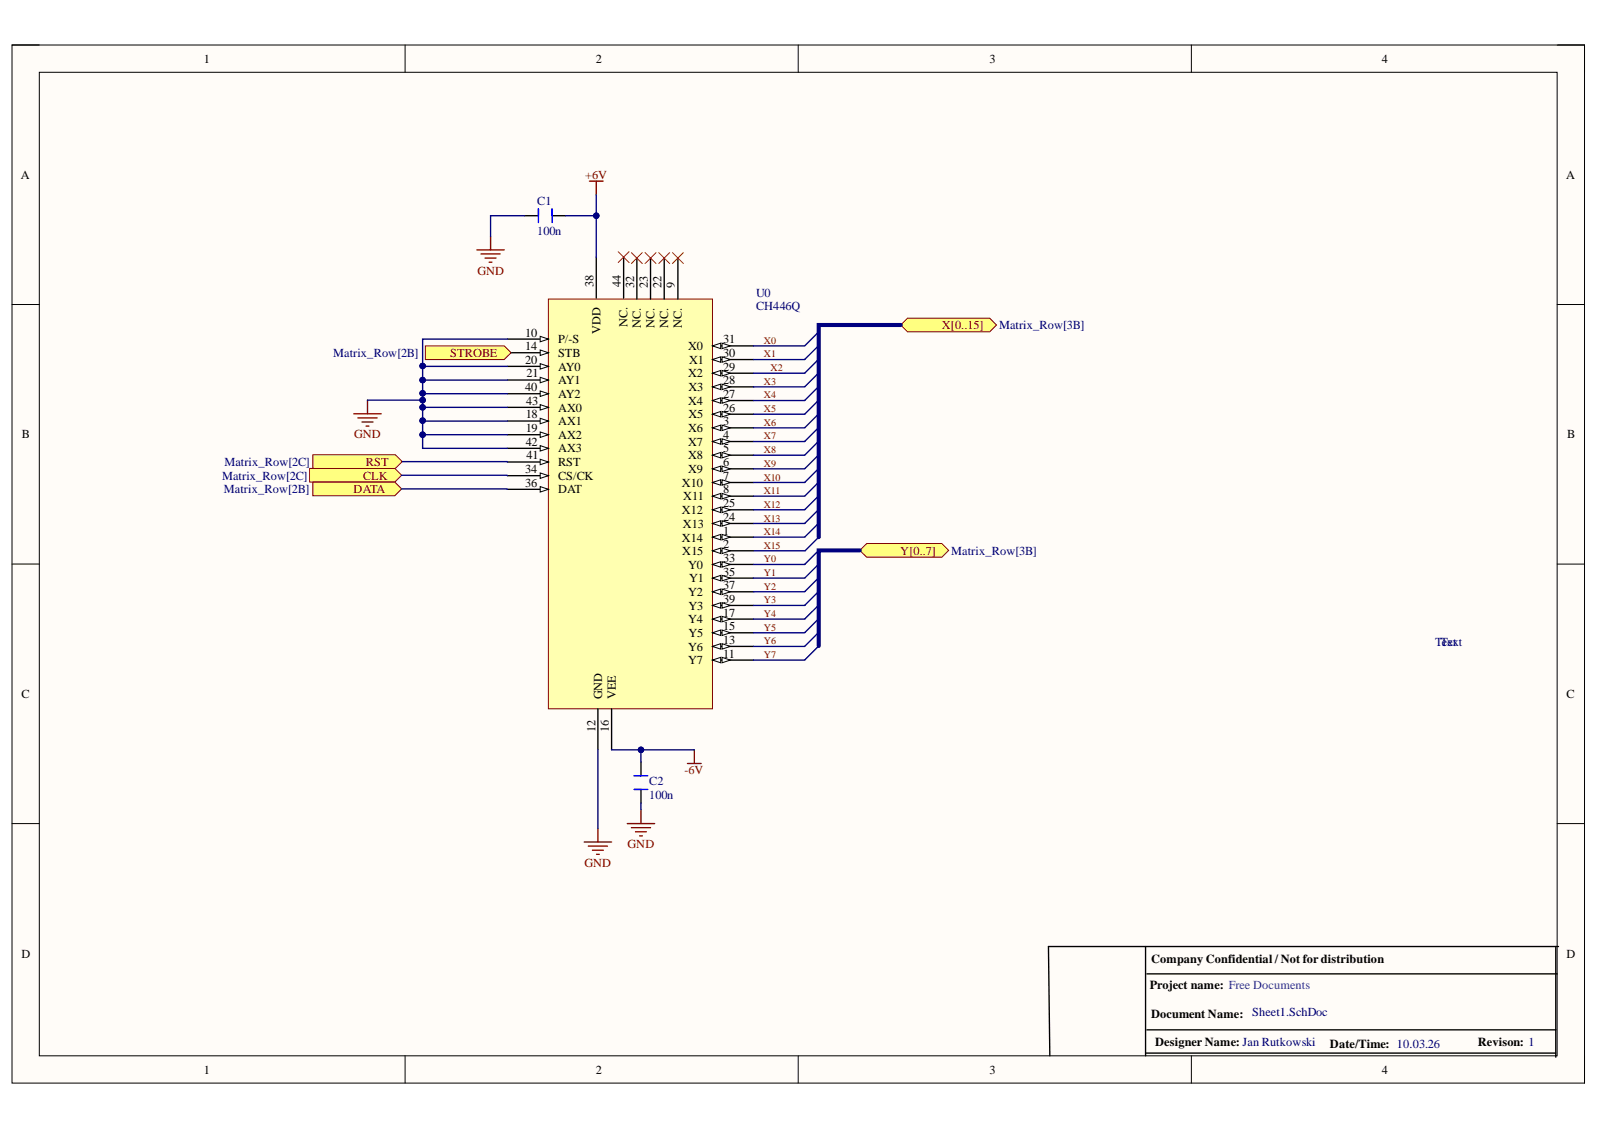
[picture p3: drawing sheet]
<svg xmlns="http://www.w3.org/2000/svg" width="297mm" height="210mm" viewBox="0 0 297 210" stroke-linecap="round" stroke-linejoin="round" font-family="sans-serif">
<defs><g id="words">
<g font-size="2.3">
<text x="37.9" y="11.7">1</text>
<text x="110.7" y="11.7">2</text>
<text x="183.9" y="11.7">3</text>
<text x="256.9" y="11.7">4</text>
<text x="3.9" y="33.3">A</text>
<text x="291.1" y="33.3">A</text>
<text x="110.3" y="53.4" transform="rotate(-90 110.3 53.4)">38</text>
<text x="115.4" y="53.4" transform="rotate(-90 115.4 53.4)">44</text>
<text x="117.9" y="53.6" transform="rotate(-90 117.9 53.6)">32</text>
<text x="120.4" y="53.6" transform="rotate(-90 120.4 53.6)">23</text>
<text x="122.9" y="53.6" transform="rotate(-90 122.9 53.6)">22</text>
<text x="125.5" y="53.6" transform="rotate(-90 125.5 53.6)">9</text>
<text x="97.6" y="62.6">10</text>
<text x="97.6" y="65.1">14</text>
<text x="103.7" y="63.8">P/-S</text>
<text x="111.6" y="62.1" transform="rotate(-90 111.6 62.1)">VDD</text>
<text x="116.7" y="60.8" transform="rotate(-90 116.7 60.8)">NC.</text>
<text x="119.1" y="61" transform="rotate(-90 119.1 61)">NC.</text>
<text x="121.7" y="61" transform="rotate(-90 121.7 61)">NC.</text>
<text x="124.2" y="61" transform="rotate(-90 124.2 61)">NC.</text>
<text x="126.7" y="61" transform="rotate(-90 126.7 61)">NC.</text>
<text x="127.9" y="65.1">X0</text>
<text x="134.4" y="63.8">31</text>
<text x="97.6" y="67.6">20</text>
<text x="97.9" y="70.2">21</text>
<text x="103.7" y="66.4">STB</text>
<text x="103.7" y="68.9">AY0</text>
<text x="103.7" y="71.4">AY1</text>
<text x="127.9" y="70.2">X2</text>
<text x="128.1" y="67.6">X1</text>
<text x="134.4" y="71.4">28</text>
<text x="134.4" y="68.9">29</text>
<text x="134.4" y="66.4">30</text>
<text x="97.6" y="72.7">40</text>
<text x="97.7" y="77.8">18</text>
<text x="97.8" y="75.2">43</text>
<text x="103.7" y="74">AY2</text>
<text x="103.7" y="76.5">AX0</text>
<text x="127.9" y="75.2">X4</text>
<text x="128" y="77.8">X5</text>
<text x="128" y="72.7">X3</text>
<text x="134.4" y="76.5">26</text>
<text x="134.4" y="74">27</text>
<text x="4.1" y="81.5">B</text>
<text x="97.7" y="80.3">19</text>
<text x="97.7" y="82.9">42</text>
<text x="103.7" y="79">AX1</text>
<text x="103.7" y="81.6">AX2</text>
<text x="127.9" y="80.3">X6</text>
<text x="127.9" y="82.9">X7</text>
<text x="134.4" y="79">3</text>
<text x="134.4" y="81.6">4</text>
<text x="291.3" y="81.5">B</text>
<text x="97.6" y="87.9">34</text>
<text x="97.9" y="85.4">41</text>
<text x="103.7" y="89.2">CS/CK</text>
<text x="103.7" y="86.7">RST</text>
<text x="103.7" y="84.1">AX3</text>
<text x="127.9" y="85.4">X8</text>
<text x="127.9" y="87.9">X9</text>
<text x="134.4" y="84.1">5</text>
<text x="134.4" y="86.7">6</text>
<text x="134.4" y="89.2">7</text>
<text x="97.6" y="90.5">36</text>
<text x="103.7" y="91.7">DAT</text>
<text x="126.7" y="90.5">X10</text>
<text x="126.7" y="95.6">X12</text>
<text x="127" y="93">X11</text>
<text x="134.4" y="91.7">8</text>
<text x="134.4" y="94.3">25</text>
<text x="126.7" y="100.7">X14</text>
<text x="126.9" y="98.2">X13</text>
<text x="134.4" y="99.4">1</text>
<text x="134.4" y="102">2</text>
<text x="134.4" y="96.9">24</text>
<text x="126.8" y="103.2">X15</text>
<text x="127.9" y="105.8">Y0</text>
<text x="134.4" y="104.5">33</text>
<text x="134.4" y="107">35</text>
<text x="127.9" y="110.8">Y2</text>
<text x="128" y="113.4">Y3</text>
<text x="128.1" y="108.3">Y1</text>
<text x="134.4" y="109.6">37</text>
<text x="134.4" y="112.1">39</text>
<text x="127.9" y="115.9">Y4</text>
<text x="128" y="118.4">Y5</text>
<text x="134.4" y="119.7">13</text>
<text x="134.4" y="117.2">15</text>
<text x="134.4" y="114.6">17</text>
<text x="127.9" y="123.5">Y7</text>
<text x="127.9" y="121">Y6</text>
<text x="134.4" y="122.2">11</text>
<text x="4" y="129.8">C</text>
<text x="111.9" y="130" transform="rotate(-90 111.9 130)">GND</text>
<text x="114.5" y="130" transform="rotate(-90 114.5 130)">VEE</text>
<text x="291.2" y="129.8">C</text>
<text x="110.7" y="136" transform="rotate(-90 110.7 136)">12</text>
<text x="113.2" y="136" transform="rotate(-90 113.2 136)">16</text>
<text x="4" y="178">D</text>
<text x="214" y="179.1">Company Confidential / Not for distribution</text>
<text x="291.2" y="178">D</text>
<text x="213.7" y="183.9">Project name: Free Documents</text>
<text x="214" y="189.2">Document Name:</text>
<text x="214.7" y="194.5">Designer Name: Jan Rutkowski</text>
<text x="247.2" y="194.8">Date/Time: 10.03.26</text>
<text x="274.7" y="194.5">Revison: 1</text>
<text x="37.9" y="199.6">1</text>
<text x="110.7" y="199.6">2</text>
<text x="183.9" y="199.6">3</text>
<text x="256.9" y="199.6">4</text>
</g>
<g font-size="2.3" fill="#800000">
<text x="108.8" y="33.2">+6V</text>
<text x="88.8" y="51.1">GND</text>
<text x="175" y="61.2">X[0..15]</text>
<text x="83.7" y="66.4">STROBE</text>
<text x="65.8" y="81.5">GND</text>
<text x="67.5" y="89.2">CLK</text>
<text x="68" y="86.6">RST</text>
<text x="65.7" y="91.7">DATA</text>
<text x="167.3" y="103.1">Y[0..7]</text>
<text x="127.2" y="144">-6V</text>
<text x="108.6" y="161.1">GND</text>
<text x="116.7" y="157.7">GND</text>
</g>
<g font-size="2.3" fill="#000080">
<text x="99.8" y="38.1">C1</text>
<text x="99.8" y="43.7">100n</text>
<text x="140.5" y="55.1">U0</text>
<text x="140.5" y="57.7">CH446Q</text>
<text x="185.7" y="61.2">Matrix_Row[3B]</text>
<text x="61.9" y="66.3">Matrix_Row[2B]</text>
<text x="41.3" y="89.2">Matrix_Row[2C]</text>
<text x="41.7" y="86.6">Matrix_Row[2C]</text>
<text x="41.6" y="91.7">Matrix_Row[2B]</text>
<text x="176.8" y="103.1">Matrix_Row[3B]</text>
<text x="266.8" y="120.1">TText</text>
<text x="268" y="120.1">ext</text>
<text x="120.6" y="146">C2</text>
<text x="120.6" y="148.5">100n</text>
<text x="232.7" y="188.9">Sheet1.SchDoc</text>
</g>
<g font-size="1.9" fill="#800000">
<text x="142" y="63.9">X0</text>
<text x="142" y="66.5">X1</text>
<text x="142" y="71.5">X3</text>
<text x="143.2" y="69">X2</text>
<text x="142" y="74.1">X4</text>
<text x="142" y="76.6">X5</text>
<text x="142" y="81.7">X7</text>
<text x="142" y="79.1">X6</text>
<text x="142" y="84.2">X8</text>
<text x="142" y="86.8">X9</text>
<text x="142" y="89.4">X10</text>
<text x="142" y="91.9">X11</text>
<text x="142" y="94.4">X12</text>
<text x="142" y="97">X13</text>
<text x="142" y="99.5">X14</text>
<text x="142" y="102">X15</text>
<text x="142" y="104.6">Y0</text>
<text x="142" y="107.1">Y1</text>
<text x="142" y="109.7">Y2</text>
<text x="142" y="112.2">Y3</text>
<text x="142" y="114.7">Y4</text>
<text x="142" y="117.3">Y5</text>
<text x="142" y="119.8">Y6</text>
<text x="142" y="122.3">Y7</text>
</g>
</g></defs>
<path d="M2.2 8.4h292.3v193h-292.3z" fill-rule="evenodd" fill="#fffcf8"/>
<path d="M2.2 8.4h292.3v193h-292.3z" fill="none" stroke="#000" stroke-width=".19"/>
<path d="M7.3 13.4h282.1v182.9h-282.1z" fill-rule="evenodd" fill="#fffcf8"/>
<g fill="none" stroke="#000" stroke-width=".19">
<path d="M2.2 8.4h5.1M7.3 13.4h282.1v182.9h-282.1zM75.3 8.4v5M148.4 8.4v5M221.5 8.4v5M289.4 8.4h5.1v5M2.2 56.6h5.1M289.4 56.6h5.1M2.2 104.9h5.1M289.4 104.9h5.1M2.2 153.1h5.1M289.4 153.1h5.1"/>
<path d="M75.3 196.3v5.1M148.4 196.3v5.1M221.5 196.3v5.1M294.5 196.3v5.1"/>
</g>
<path d="M212.9 176v20.3M289.2 176v20.6M289.7 176h-94.8l.2 20.3M212.9 195.8h76.3M213.2 181.1h76.2M213.2 191.5h76" fill="none" stroke="#000" stroke-width=".25"/>
<path d="M265.8 76.2h.1" fill="none" stroke="#fff" stroke-width=".19"/>
<path d="M101.9 55.6h30.5v76.2h-30.5z" fill-rule="evenodd" fill="#ffffb0"/>
<path d="M101.9 55.6h30.5v76.2h-30.5z" fill="none" stroke="#800000" stroke-width=".19"/>
<path d="M132.4 99.9h7.7" fill="none" stroke="#000" stroke-width=".25"/>
<path d="M132.4 99.9l1.6-.5v1z" fill="#f8fcff"/>
<path d="M132.4 99.9l1.6-.5v1z" fill="none" stroke="#000" stroke-width=".19"/>
<path d="M134.2 99.4l1.5 .5-1.5 .5z" fill="#f8fcff"/>
<path d="M134.2 99.4l1.5 .5-1.5 .5z" fill="none" stroke="#000" stroke-width=".19"/>
<path d="M132.4 102.4h7.7" fill="none" stroke="#000" stroke-width=".25"/>
<path d="M132.4 102.4l1.6-.5v1z" fill="#f8fcff"/>
<path d="M132.4 102.4l1.6-.5v1z" fill="none" stroke="#000" stroke-width=".19"/>
<path d="M134.2 101.9l1.5 .5-1.5 .5z" fill="#f8fcff"/>
<path d="M134.2 101.9l1.5 .5-1.5 .5z" fill="none" stroke="#000" stroke-width=".19"/>
<path d="M132.4 79.5h7.7" fill="none" stroke="#000" stroke-width=".25"/>
<path d="M132.4 79.5l1.6-.5v1.1z" fill="#f8fcff"/>
<path d="M132.4 79.5l1.6-.5v1.1z" fill="none" stroke="#000" stroke-width=".19"/>
<path d="M134.2 79l1.5 .5-1.5 .6z" fill="#f8fcff"/>
<path d="M134.2 79l1.5 .5-1.5 .6z" fill="none" stroke="#000" stroke-width=".19"/>
<path d="M132.4 82.1h7.7" fill="none" stroke="#000" stroke-width=".25"/>
<path d="M132.4 82.1l1.6-.5v1z" fill="#f8fcff"/>
<path d="M132.4 82.1l1.6-.5v1z" fill="none" stroke="#000" stroke-width=".19"/>
<path d="M134.2 81.6l1.5 .5-1.5 .5z" fill="#f8fcff"/>
<path d="M134.2 81.6l1.5 .5-1.5 .5z" fill="none" stroke="#000" stroke-width=".19"/>
<path d="M132.4 84.6h7.7" fill="none" stroke="#000" stroke-width=".25"/>
<path d="M132.4 84.6l1.6-.5v1z" fill="#f8fcff"/>
<path d="M132.4 84.6l1.6-.5v1z" fill="none" stroke="#000" stroke-width=".19"/>
<path d="M134.2 84.1l1.5 .5-1.5 .5z" fill="#f8fcff"/>
<path d="M134.2 84.1l1.5 .5-1.5 .5z" fill="none" stroke="#000" stroke-width=".19"/>
<path d="M132.4 87.2h7.7" fill="none" stroke="#000" stroke-width=".25"/>
<path d="M132.4 87.2l1.6-.5v1z" fill="#f8fcff"/>
<path d="M132.4 87.2l1.6-.5v1z" fill="none" stroke="#000" stroke-width=".19"/>
<path d="M134.2 86.7l1.5 .5-1.5 .5z" fill="#f8fcff"/>
<path d="M134.2 86.7l1.5 .5-1.5 .5z" fill="none" stroke="#000" stroke-width=".19"/>
<path d="M132.4 89.7h7.7" fill="none" stroke="#000" stroke-width=".25"/>
<path d="M132.4 89.7l1.6-.5v1z" fill="#f8fcff"/>
<path d="M132.4 89.7l1.6-.5v1z" fill="none" stroke="#000" stroke-width=".19"/>
<path d="M134.2 89.2l1.5 .5-1.5 .5z" fill="#f8fcff"/>
<path d="M134.2 89.2l1.5 .5-1.5 .5z" fill="none" stroke="#000" stroke-width=".19"/>
<path d="M132.4 92.2h7.7" fill="none" stroke="#000" stroke-width=".25"/>
<path d="M132.4 92.2l1.6-.5v1.1z" fill="#f8fcff"/>
<path d="M132.4 92.2l1.6-.5v1.1z" fill="none" stroke="#000" stroke-width=".19"/>
<path d="M134.2 91.7l1.5 .5-1.5 .6z" fill="#f8fcff"/>
<path d="M134.2 91.7l1.5 .5-1.5 .6z" fill="none" stroke="#000" stroke-width=".19"/>
<path d="M126 48v7.6M94.3 63h7.6" fill="none" stroke="#000" stroke-width=".25"/>
<path d="M100.4 62.5l1.5 .5-1.5 .5z" fill="#f8fcff"/>
<path d="M100.4 62.5l1.5 .5-1.5 .5z" fill="none" stroke="#000" stroke-width=".19"/>
<path d="M132.4 122.7h7.7" fill="none" stroke="#000" stroke-width=".25"/>
<path d="M132.4 122.7l1.6-.5v1z" fill="#f8fcff"/>
<path d="M132.4 122.7l1.6-.5v1z" fill="none" stroke="#000" stroke-width=".19"/>
<path d="M134.2 122.2l1.5 .5-1.5 .5z" fill="#f8fcff"/>
<path d="M134.2 122.2l1.5 .5-1.5 .5z" fill="none" stroke="#000" stroke-width=".19"/>
<path d="M111.1 131.8v7.6M132.4 120.2h7.7" fill="none" stroke="#000" stroke-width=".25"/>
<path d="M132.4 120.2l1.6-.5v1z" fill="#f8fcff"/>
<path d="M132.4 120.2l1.6-.5v1z" fill="none" stroke="#000" stroke-width=".19"/>
<path d="M134.2 119.7l1.5 .5-1.5 .5z" fill="#f8fcff"/>
<path d="M134.2 119.7l1.5 .5-1.5 .5z" fill="none" stroke="#000" stroke-width=".19"/>
<path d="M94.3 65.6h7.6" fill="none" stroke="#000" stroke-width=".25"/>
<path d="M100.4 65.1l1.5 .5-1.5 .5z" fill="#f8fcff"/>
<path d="M100.4 65.1l1.5 .5-1.5 .5z" fill="none" stroke="#000" stroke-width=".19"/>
<path d="M132.4 117.6h7.7" fill="none" stroke="#000" stroke-width=".25"/>
<path d="M132.4 117.6l1.6-.5v1.1z" fill="#f8fcff"/>
<path d="M132.4 117.6l1.6-.5v1.1z" fill="none" stroke="#000" stroke-width=".19"/>
<path d="M134.2 117.1l1.5 .5-1.5 .6z" fill="#f8fcff"/>
<path d="M134.2 117.1l1.5 .5-1.5 .6z" fill="none" stroke="#000" stroke-width=".19"/>
<path d="M132.4 115.1h7.7M113.7 131.8v7.6" fill="none" stroke="#000" stroke-width=".25"/>
<path d="M132.4 115.1l1.6-.5v1z" fill="#f8fcff"/>
<path d="M132.4 115.1l1.6-.5v1z" fill="none" stroke="#000" stroke-width=".19"/>
<path d="M134.2 114.6l1.5 .5-1.5 .5z" fill="#f8fcff"/>
<path d="M134.2 114.6l1.5 .5-1.5 .5z" fill="none" stroke="#000" stroke-width=".19"/>
<path d="M94.3 78.3h7.6" fill="none" stroke="#000" stroke-width=".25"/>
<path d="M100.4 77.8l1.5 .5-1.5 .5z" fill="#f8fcff"/>
<path d="M100.4 77.8l1.5 .5-1.5 .5z" fill="none" stroke="#000" stroke-width=".19"/>
<path d="M94.3 80.8h7.6" fill="none" stroke="#000" stroke-width=".25"/>
<path d="M100.4 80.3l1.5 .5-1.5 .5z" fill="#f8fcff"/>
<path d="M100.4 80.3l1.5 .5-1.5 .5z" fill="none" stroke="#000" stroke-width=".19"/>
<path d="M94.3 68.1h7.6" fill="none" stroke="#000" stroke-width=".25"/>
<path d="M100.4 67.6l1.5 .5-1.5 .5z" fill="#f8fcff"/>
<path d="M100.4 67.6l1.5 .5-1.5 .5z" fill="none" stroke="#000" stroke-width=".19"/>
<path d="M94.3 70.7h7.6" fill="none" stroke="#000" stroke-width=".25"/>
<path d="M100.4 70.2l1.5 .5-1.5 .5z" fill="#f8fcff"/>
<path d="M100.4 70.2l1.5 .5-1.5 .5z" fill="none" stroke="#000" stroke-width=".19"/>
<path d="M120.9 48v7.6M123.5 48v7.6M132.4 97.3h7.7" fill="none" stroke="#000" stroke-width=".25"/>
<path d="M132.4 97.3l1.6-.5v1z" fill="#f8fcff"/>
<path d="M132.4 97.3l1.6-.5v1z" fill="none" stroke="#000" stroke-width=".19"/>
<path d="M134.2 96.8l1.5 .5-1.5 .5z" fill="#f8fcff"/>
<path d="M134.2 96.8l1.5 .5-1.5 .5z" fill="none" stroke="#000" stroke-width=".19"/>
<path d="M132.4 94.8h7.7" fill="none" stroke="#000" stroke-width=".25"/>
<path d="M132.4 94.8l1.6-.5v1z" fill="#f8fcff"/>
<path d="M132.4 94.8l1.6-.5v1z" fill="none" stroke="#000" stroke-width=".19"/>
<path d="M134.2 94.3l1.5 .5-1.5 .5z" fill="#f8fcff"/>
<path d="M134.2 94.3l1.5 .5-1.5 .5z" fill="none" stroke="#000" stroke-width=".19"/>
<path d="M132.4 77h7.7" fill="none" stroke="#000" stroke-width=".25"/>
<path d="M132.4 77l1.6-.5v1z" fill="#f8fcff"/>
<path d="M132.4 77l1.6-.5v1z" fill="none" stroke="#000" stroke-width=".19"/>
<path d="M134.2 76.5l1.5 .5-1.5 .5z" fill="#f8fcff"/>
<path d="M134.2 76.5l1.5 .5-1.5 .5z" fill="none" stroke="#000" stroke-width=".19"/>
<path d="M132.4 74.5h7.7" fill="none" stroke="#000" stroke-width=".25"/>
<path d="M132.4 74.5l1.6-.5v1z" fill="#f8fcff"/>
<path d="M132.4 74.5l1.6-.5v1z" fill="none" stroke="#000" stroke-width=".19"/>
<path d="M134.2 74l1.5 .5-1.5 .5z" fill="#f8fcff"/>
<path d="M134.2 74l1.5 .5-1.5 .5z" fill="none" stroke="#000" stroke-width=".19"/>
<path d="M132.4 71.9h7.7" fill="none" stroke="#000" stroke-width=".25"/>
<path d="M132.4 71.9l1.6-.5v1z" fill="#f8fcff"/>
<path d="M132.4 71.9l1.6-.5v1z" fill="none" stroke="#000" stroke-width=".19"/>
<path d="M134.2 71.4l1.5 .5-1.5 .5z" fill="#f8fcff"/>
<path d="M134.2 71.4l1.5 .5-1.5 .5z" fill="none" stroke="#000" stroke-width=".19"/>
<path d="M132.4 69.4h7.7" fill="none" stroke="#000" stroke-width=".25"/>
<path d="M132.4 69.4l1.6-.5v1z" fill="#f8fcff"/>
<path d="M132.4 69.4l1.6-.5v1z" fill="none" stroke="#000" stroke-width=".19"/>
<path d="M134.2 68.9l1.5 .5-1.5 .5z" fill="#f8fcff"/>
<path d="M134.2 68.9l1.5 .5-1.5 .5z" fill="none" stroke="#000" stroke-width=".19"/>
<path d="M132.4 66.8h7.7" fill="none" stroke="#000" stroke-width=".25"/>
<path d="M132.4 66.8l1.6-.5v1.1z" fill="#f8fcff"/>
<path d="M132.4 66.8l1.6-.5v1.1z" fill="none" stroke="#000" stroke-width=".19"/>
<path d="M134.2 66.3l1.5 .5-1.5 .6z" fill="#f8fcff"/>
<path d="M134.2 66.3l1.5 .5-1.5 .6z" fill="none" stroke="#000" stroke-width=".19"/>
<path d="M132.4 64.3h7.7" fill="none" stroke="#000" stroke-width=".25"/>
<path d="M132.4 64.3l1.6-.5v1z" fill="#f8fcff"/>
<path d="M132.4 64.3l1.6-.5v1z" fill="none" stroke="#000" stroke-width=".19"/>
<path d="M134.2 63.8l1.5 .5-1.5 .5z" fill="#f8fcff"/>
<path d="M134.2 63.8l1.5 .5-1.5 .5z" fill="none" stroke="#000" stroke-width=".19"/>
<path d="M118.4 48v7.6M132.4 104.9h7.7" fill="none" stroke="#000" stroke-width=".25"/>
<path d="M132.4 104.9l1.6-.5v1z" fill="#f8fcff"/>
<path d="M132.4 104.9l1.6-.5v1z" fill="none" stroke="#000" stroke-width=".19"/>
<path d="M134.2 104.4l1.5 .5-1.5 .5z" fill="#f8fcff"/>
<path d="M134.2 104.4l1.5 .5-1.5 .5z" fill="none" stroke="#000" stroke-width=".19"/>
<path d="M94.3 88.4h7.6" fill="none" stroke="#000" stroke-width=".25"/>
<path d="M100.4 87.9l1.5 .5-1.5 .5z" fill="#f8fcff"/>
<path d="M100.4 87.9l1.5 .5-1.5 .5z" fill="none" stroke="#000" stroke-width=".19"/>
<path d="M132.4 107.5h7.7" fill="none" stroke="#000" stroke-width=".25"/>
<path d="M132.4 107.5l1.6-.5v1z" fill="#f8fcff"/>
<path d="M132.4 107.5l1.6-.5v1z" fill="none" stroke="#000" stroke-width=".19"/>
<path d="M134.2 107l1.5 .5-1.5 .5z" fill="#f8fcff"/>
<path d="M134.2 107l1.5 .5-1.5 .5z" fill="none" stroke="#000" stroke-width=".19"/>
<path d="M94.3 91h7.6" fill="none" stroke="#000" stroke-width=".25"/>
<path d="M100.4 90.5l1.5 .5-1.5 .5z" fill="#f8fcff"/>
<path d="M100.4 90.5l1.5 .5-1.5 .5z" fill="none" stroke="#000" stroke-width=".19"/>
<path d="M132.4 110h7.7" fill="none" stroke="#000" stroke-width=".25"/>
<path d="M132.4 110l1.6-.5v1z" fill="#f8fcff"/>
<path d="M132.4 110l1.6-.5v1z" fill="none" stroke="#000" stroke-width=".19"/>
<path d="M134.2 109.5l1.5 .5-1.5 .5z" fill="#f8fcff"/>
<path d="M134.2 109.5l1.5 .5-1.5 .5z" fill="none" stroke="#000" stroke-width=".19"/>
<path d="M110.8 47.8v7.6M132.4 112.6h7.7" fill="none" stroke="#000" stroke-width=".25"/>
<path d="M132.4 112.6l1.6-.5v1z" fill="#f8fcff"/>
<path d="M132.4 112.6l1.6-.5v1z" fill="none" stroke="#000" stroke-width=".19"/>
<path d="M134.2 112.1l1.5 .5-1.5 .5z" fill="#f8fcff"/>
<path d="M134.2 112.1l1.5 .5-1.5 .5z" fill="none" stroke="#000" stroke-width=".19"/>
<path d="M94.3 73.2h7.6" fill="none" stroke="#000" stroke-width=".25"/>
<path d="M100.4 72.7l1.5 .5-1.5 .5z" fill="#f8fcff"/>
<path d="M100.4 72.7l1.5 .5-1.5 .5z" fill="none" stroke="#000" stroke-width=".19"/>
<path d="M94.3 85.9h7.6" fill="none" stroke="#000" stroke-width=".25"/>
<path d="M100.4 85.4l1.5 .5-1.5 .5z" fill="#f8fcff"/>
<path d="M100.4 85.4l1.5 .5-1.5 .5z" fill="none" stroke="#000" stroke-width=".19"/>
<path d="M94.3 83.4h7.6" fill="none" stroke="#000" stroke-width=".25"/>
<path d="M100.4 82.8l1.5 .6-1.5 .5z" fill="#f8fcff"/>
<path d="M100.4 82.8l1.5 .6-1.5 .5z" fill="none" stroke="#000" stroke-width=".19"/>
<path d="M94.3 75.7h7.6" fill="none" stroke="#000" stroke-width=".25"/>
<path d="M100.4 75.2l1.5 .5-1.5 .5z" fill="#f8fcff"/>
<path d="M100.4 75.2l1.5 .5-1.5 .5z" fill="none" stroke="#000" stroke-width=".19"/>
<path d="M115.9 47.8v7.6" fill="none" stroke="#000" stroke-width=".25"/>
<path d="M114.9 46.8l2 2M116.9 46.8l-2 2M117.4 47l2 2M119.4 47l-2 2M119.9 47l2 2M121.9 47l-2 2M122.5 47l2 2M124.5 47l-2 2M125 47l2 2M127 47l-2 2" fill="none" stroke="#f00" stroke-width=".19"/>
<path d="M109.6 33.7h2.5M110.8 33.7v2.5M65.8 76.9h5.1M66.5 77.7h3.6M67.3 78.5h2M68.1 79.2h.5M68.3 74.4v2.5" fill="none" stroke="#800000" stroke-width=".25"/>
<path d="M79.1 64.3h14.6l1.3 1.3-1.3 1.2h-14.6z" fill-rule="evenodd" fill="#ffff80"/>
<path d="M79.1 64.3h14.6l1.3 1.3-1.3 1.2h-14.6z" fill="none" stroke="#800000" stroke-width=".19"/>
<path d="M58.1 84.5h15.4l1.3 1.3-1.3 1.3h-15.4z" fill-rule="evenodd" fill="#ffff80"/>
<path d="M58.1 84.5h15.4l1.3 1.3-1.3 1.3h-15.4z" fill="none" stroke="#800000" stroke-width=".19"/>
<path d="M57.6 87.1h15.8l1.3 1.3-1.3 1.2h-15.8z" fill-rule="evenodd" fill="#ffff80"/>
<path d="M57.6 87.1h15.8l1.3 1.3-1.3 1.2h-15.8z" fill="none" stroke="#800000" stroke-width=".19"/>
<path d="M58.1 89.6h15.3l1.3 1.3-1.3 1.3h-15.3z" fill-rule="evenodd" fill="#ffff80"/>
<path d="M58.1 89.6h15.3l1.3 1.3-1.3 1.3h-15.3z" fill="none" stroke="#800000" stroke-width=".19"/>
<g fill="none" stroke="#800000" stroke-width=".25">
<path d="M88.6 46.5h5.1M89.4 47.2h3.6M90.2 48h2M90.9 48.7h.5M91.2 43.9v2.6M129.1 139.4v2.5M108.6 156.5h5.1M109.4 157.3h3.5M110.1 158.1h2.1M110.9 158.8h.5M111.1 154v2.5M116.6 153.1h5.1"/>
<path d="M117.4 153.9h3.5M118.1 154.6h2.1M118.9 155.4h.5M119.1 150.6v2.5M127.8 141.9h2.5"/>
</g>
<path d="M97.5 40.1h2.6M102.6 40.1h2.6M119.1 141.7v2.5M119.1 146.8v2.5" fill="none" stroke="#000" stroke-width=".25"/>
<path d="M100.1 38.8v2.6M102.6 38.8v2.6M117.9 146.8h2.5M117.9 144.2h2.5" fill="none" stroke="#00f" stroke-width=".25"/>
<path d="M152.2 61.7l-2.6 2.5" fill="none" stroke="#000080" stroke-width=".25"/>
<path d="M168.7 59.2h15.3l1.2 1.2-1.2 1.3h-15.3l-1.3-1.3z" fill-rule="evenodd" fill="#ffff80"/>
<path d="M168.7 59.2h15.3l1.2 1.2-1.2 1.3h-15.3l-1.3-1.3z" fill="none" stroke="#800000" stroke-width=".19"/>
<path d="M159.8 102.3l1.3-1.2h14l1.2 1.2-1.2 1.3h-14z" fill-rule="evenodd" fill="#ffff80"/>
<path d="M159.8 102.3l1.3-1.2h14l1.2 1.2-1.2 1.3h-14z" fill="none" stroke="#800000" stroke-width=".19"/>
<g fill="none" stroke="#000080" stroke-width=".25">
<path d="M110.8 36.2v11.6M152.2 64.2l-2.6 2.6M152.2 66.8l-2.6 2.5M152.2 69.3l-2.6 2.6M152.2 71.9l-2.6 2.5M152.2 74.4l-2.6 2.5M152.2 76.9l-2.6 2.6M152.2 79.5l-2.6 2.5M152.2 82l-2.6 2.5M152.2 84.5l-2.6 2.6M152.2 87.1l-2.6 2.5M152.2 89.6l-2.6 2.6"/>
<path d="M152.2 92.2l-2.6 2.5M152.2 94.7l-2.6 2.6M152.2 97.3l-2.6 2.5M152.2 99.9l-2.6 2.5"/>
</g>
<circle cx="110.8" cy="40.1" r=".51" fill="#000080"/>
<circle cx="110.8" cy="40.1" r=".51" fill="none" stroke="#000080" stroke-width=".19"/>
<path d="M78.6 80.8h15.7" fill="none" stroke="#000080" stroke-width=".25"/>
<circle cx="78.6" cy="80.8" r=".51" fill="#000080"/>
<circle cx="78.6" cy="80.8" r=".51" fill="none" stroke="#000080" stroke-width=".19"/>
<path d="M78.6 78.2l15.7 .1" fill="none" stroke="#000080" stroke-width=".25"/>
<circle cx="78.6" cy="78.2" r=".51" fill="#000080"/>
<circle cx="78.6" cy="78.2" r=".51" fill="none" stroke="#000080" stroke-width=".19"/>
<path d="M78.5 75.7h15.8" fill="none" stroke="#000080" stroke-width=".25"/>
<circle cx="78.6" cy="75.7" r=".51" fill="#000080"/>
<circle cx="78.6" cy="75.7" r=".51" fill="none" stroke="#000080" stroke-width=".19"/>
<path d="M78.6 73.1l15.7 .1" fill="none" stroke="#000080" stroke-width=".25"/>
<circle cx="78.6" cy="73.1" r=".51" fill="#000080"/>
<circle cx="78.6" cy="73.1" r=".51" fill="none" stroke="#000080" stroke-width=".19"/>
<path d="M78.6 70.7h15.7" fill="none" stroke="#000080" stroke-width=".25"/>
<circle cx="78.6" cy="70.7" r=".51" fill="#000080"/>
<circle cx="78.6" cy="70.7" r=".51" fill="none" stroke="#000080" stroke-width=".19"/>
<path d="M94.3 63h-15.7v20.4h15.7" fill="none" stroke="#000080" stroke-width=".25"/>
<circle cx="78.6" cy="80.8" r=".51" fill="#000080"/>
<circle cx="78.6" cy="80.8" r=".51" fill="none" stroke="#000080" stroke-width=".19"/>
<circle cx="78.6" cy="78.2" r=".51" fill="#000080"/>
<circle cx="78.6" cy="78.2" r=".51" fill="none" stroke="#000080" stroke-width=".19"/>
<circle cx="78.6" cy="75.7" r=".51" fill="#000080"/>
<circle cx="78.6" cy="75.7" r=".51" fill="none" stroke="#000080" stroke-width=".19"/>
<circle cx="78.6" cy="74.4" r=".51" fill="#000080"/>
<circle cx="78.6" cy="74.4" r=".51" fill="none" stroke="#000080" stroke-width=".19"/>
<circle cx="78.6" cy="73.1" r=".51" fill="#000080"/>
<circle cx="78.6" cy="73.1" r=".51" fill="none" stroke="#000080" stroke-width=".19"/>
<circle cx="78.6" cy="70.7" r=".51" fill="#000080"/>
<circle cx="78.6" cy="70.7" r=".51" fill="none" stroke="#000080" stroke-width=".19"/>
<circle cx="78.6" cy="68" r=".51" fill="#000080"/>
<circle cx="78.6" cy="68" r=".51" fill="none" stroke="#000080" stroke-width=".19"/>
<path d="M68.3 74.4h10.3" fill="none" stroke="#000080" stroke-width=".25"/>
<circle cx="78.6" cy="74.4" r=".51" fill="#000080"/>
<circle cx="78.6" cy="74.4" r=".51" fill="none" stroke="#000080" stroke-width=".19"/>
<path d="M78.6 68l15.7 .1" fill="none" stroke="#000080" stroke-width=".25"/>
<circle cx="78.6" cy="68" r=".51" fill="#000080"/>
<circle cx="78.6" cy="68" r=".51" fill="none" stroke="#000080" stroke-width=".19"/>
<path d="M105.2 40.1h5.6M111.1 139.4v14.6" fill="none" stroke="#000080" stroke-width=".25"/>
<circle cx="110.8" cy="40.1" r=".51" fill="#000080"/>
<circle cx="110.8" cy="40.1" r=".51" fill="none" stroke="#000080" stroke-width=".19"/>
<path d="M97.5 40.1h-6.3v3.8M113.7 139.4h15.4" fill="none" stroke="#000080" stroke-width=".25"/>
<circle cx="119.1" cy="139.4" r=".51" fill="#000080"/>
<circle cx="119.1" cy="139.4" r=".51" fill="none" stroke="#000080" stroke-width=".19"/>
<path d="M119.1 139.4v2.3" fill="none" stroke="#000080" stroke-width=".25"/>
<circle cx="119.1" cy="139.4" r=".51" fill="#000080"/>
<circle cx="119.1" cy="139.4" r=".51" fill="none" stroke="#000080" stroke-width=".19"/>
<g fill="none" stroke="#000080" stroke-width=".25">
<path d="M149.6 79.5h-9.5M149.6 76.9l-9.5 .1M149.6 74.4l-9.5 .1M149.6 71.9h-9.5M149.6 69.3l-9.5 .1M149.6 66.8h-9.5M149.6 64.2l-9.5 .1M74.7 88.4h19.6M74.7 90.9l19.6 .1M74.8 85.8l19.5 .1M149.6 99.8l-9.5 .1M149.6 97.3h-9.5"/>
<path d="M149.6 94.7l-9.5 .1M149.6 92.2h-9.5M149.6 89.6l-9.5 .1M149.6 87.1l-9.5 .1M149.6 84.5l-9.5 .1M149.6 82l-9.5 .1M140.1 102.4h9.5M152.2 117.6l-2.6 2.6h-9.5M152.2 115l-2.6 2.6h-9.5M152.2 112.5l-2.6 2.6h-9.5M152.2 109.9l-2.6 2.7h-9.5M152.2 107.4l-2.6 2.6h-9.5"/>
<path d="M152.2 104.9l-2.6 2.6h-9.5M152.2 102.3l-2.6 2.6h-9.5M152.2 120.1l-2.6 2.6h-9.5M119.1 149.3v1.3"/>
</g>
<path d="M167.4 60.4h-15.2v39.5M159.8 102.3h-7.6v17.8" fill="none" stroke="#000080" stroke-width=".76"/>
<use href="#words"/>
</svg>
